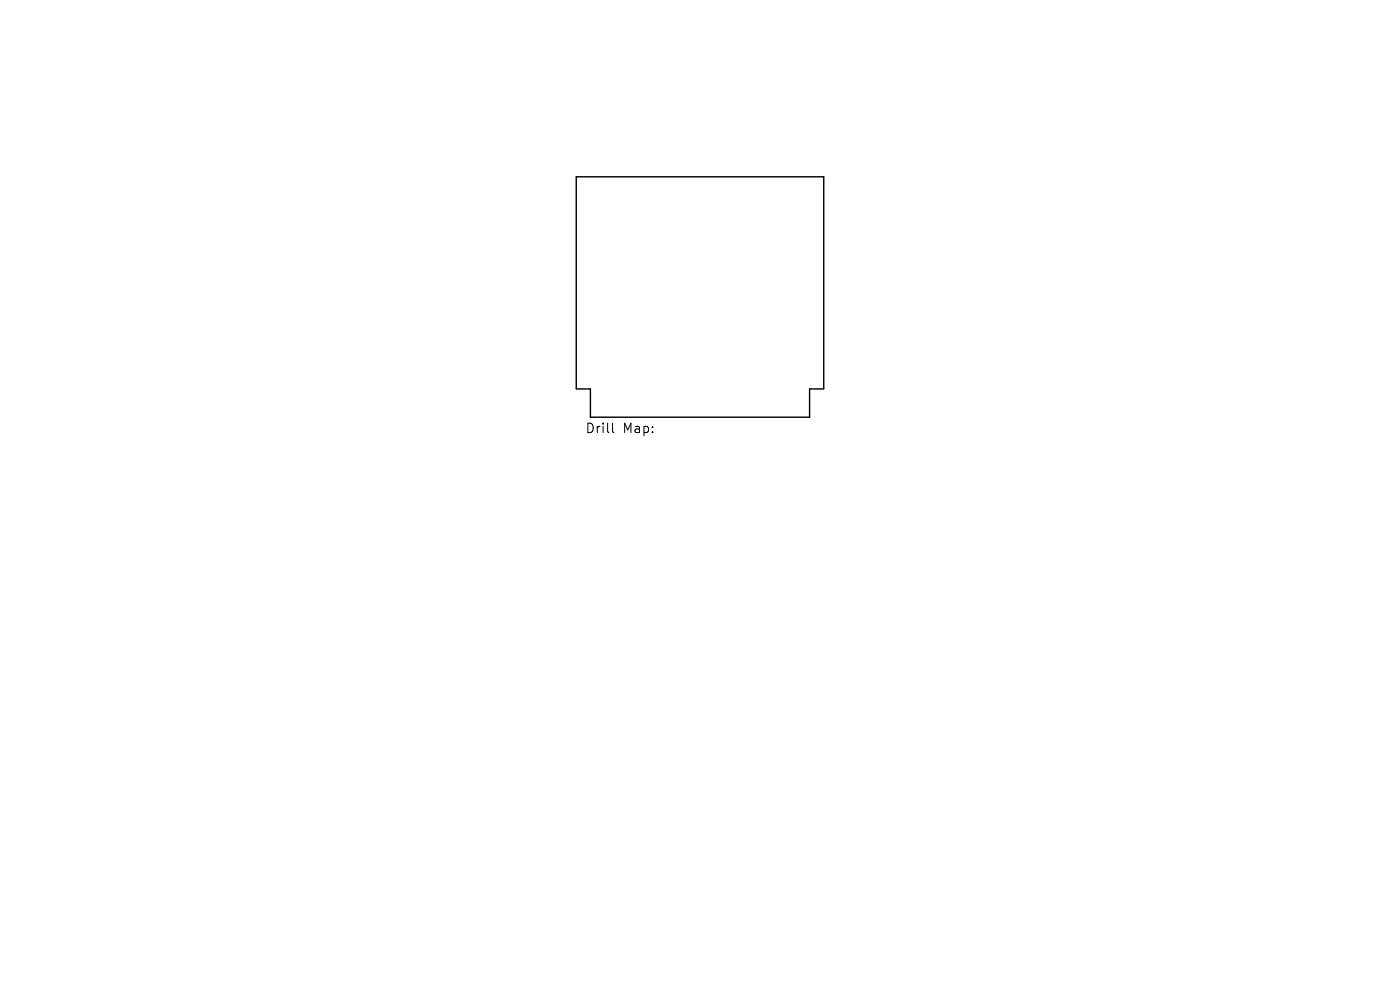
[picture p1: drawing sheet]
<svg xmlns="http://www.w3.org/2000/svg" width="297mm" height="210mm" viewBox="0 0 297 210" stroke-linecap="round" stroke-linejoin="round" font-family="sans-serif">
<defs><g id="words">
<g font-size="2.8">
<text x="124.1" y="92.2">Drill</text>
<text x="132.1" y="92.2">Map:</text>
</g>
</g></defs>
<path d="M122.3 37.5h52.5v45h-3v6h-46.5v-6h-3z" fill="none" stroke="#000" stroke-width=".3"/>
<path d="M129.9 89.8v1.7l.3 .3" fill="none" stroke="#000" stroke-width=".21"/>
<use href="#words"/>
</svg>
